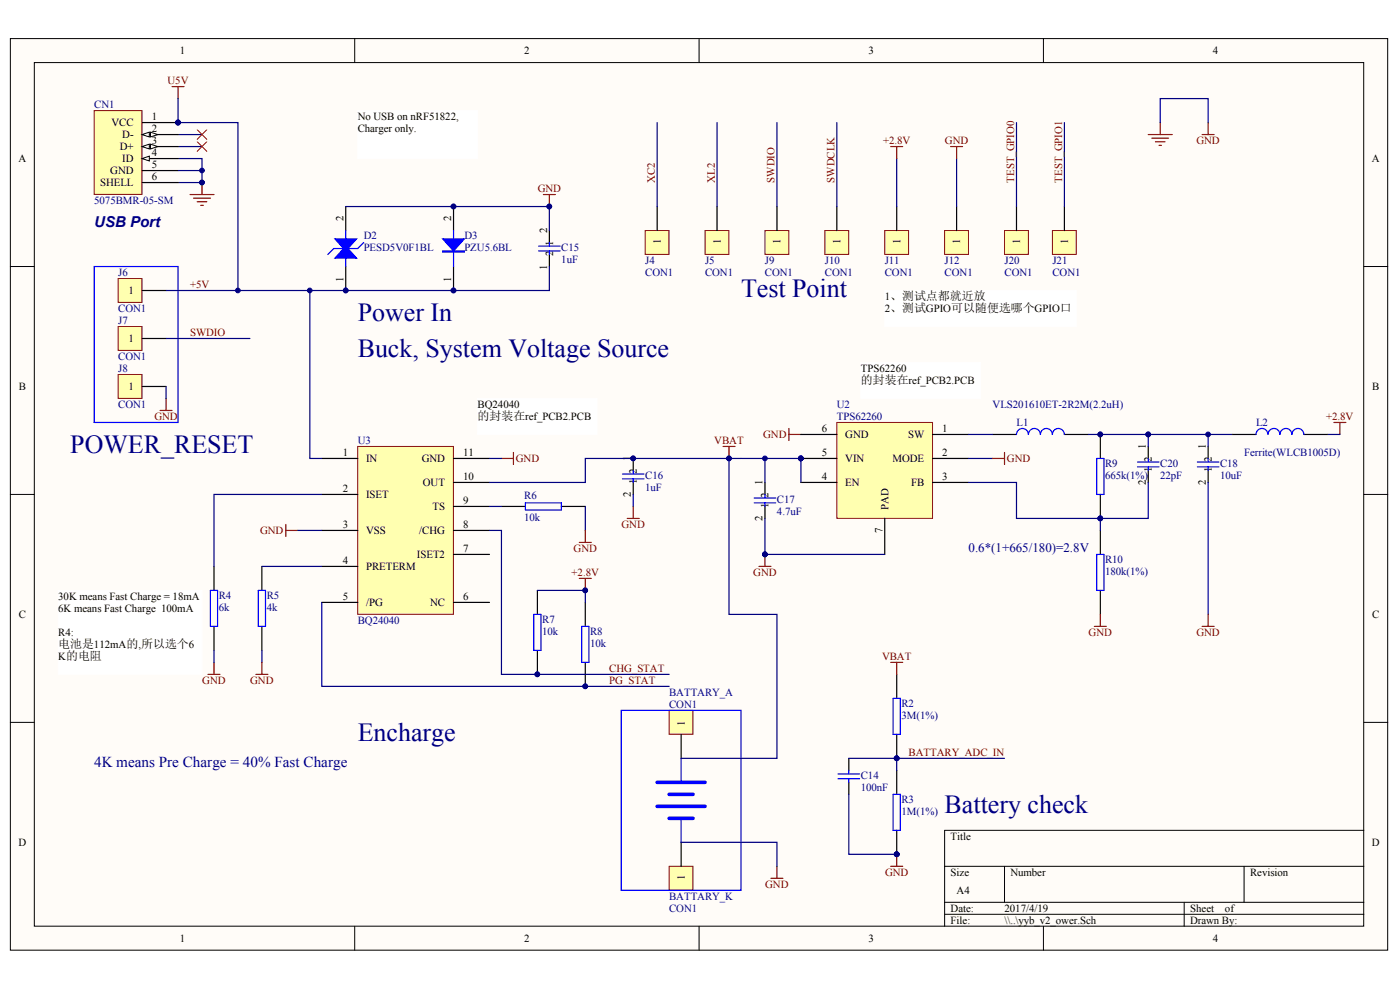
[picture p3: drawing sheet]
<svg xmlns="http://www.w3.org/2000/svg" width="296mm" height="209mm" viewBox="0 0 296 209" stroke-linecap="round" stroke-linejoin="round" font-family="sans-serif">
<defs><g id="words">
<g font-size="5.5" fill="#000080">
<text x="156.7" y="62.7">Test Point</text>
<text x="75.6" y="67.8">Power In</text>
<text x="75.6" y="75.4">Buck, System Voltage Source</text>
<text x="14.9" y="95.7">POWER_RESET</text>
<text x="75.6" y="156.5">Encharge</text>
<text x="199.7" y="171.7">Battery check</text>
</g>
<g font-size="3.2" fill="#000080">
<text x="19.9" y="48">USB Port</text>
<text x="19.9" y="162.1">4K means Pre Charge = 40% Fast Charge</text>
</g>
<text font-size="2.7" fill="#000080" x="204.8" y="116.6">0.6*(1+665/180)=2.8V</text>
<g font-size="2.5">
<text x="182" y="81.2">的封装在ref_PCB2.PCB</text>
<text x="100.9" y="88.8">的封装在ref_PCB2.PCB</text>
<text x="12.3" y="136.9">电池是112mA的,所以选个6</text>
</g>
<g font-size="2.3">
<text x="38" y="11.5">1</text>
<text x="110.8" y="11.5">2</text>
<text x="183.6" y="11.5">3</text>
<text x="256.4" y="11.5">4</text>
<text x="23.6" y="26.7">VCC</text>
<text x="25.9" y="29.2">D-</text>
<text x="32.1" y="25.4">1</text>
<text x="32.1" y="27.9">2</text>
<text x="75.6" y="25.4">No USB on nRF51822,</text>
<text x="75.6" y="27.9">Charger only.</text>
<text x="3.9" y="34.3">A</text>
<text x="25.3" y="31.7">D+</text>
<text x="25.9" y="34.3">ID</text>
<text x="32.1" y="30.5">3</text>
<text x="32.1" y="33">4</text>
<text x="32.1" y="35.5">5</text>
<text x="290" y="34.3">A</text>
<text x="21.2" y="39.4">SHELL</text>
<text x="23.3" y="36.8">GND</text>
<text x="32.1" y="38.1">6</text>
<text x="72.6" y="46.7" transform="rotate(-90 72.6 46.7)">2</text>
<text x="95.4" y="46.7" transform="rotate(-90 95.4 46.7)">2</text>
<text x="115.7" y="49.2" transform="rotate(-90 115.7 49.2)">2</text>
<text x="116.9" y="52" transform="rotate(-90 116.9 52)">1</text>
<text x="139.7" y="51.6" transform="rotate(-90 139.7 51.6)">1</text>
<text x="152.4" y="51.6" transform="rotate(-90 152.4 51.6)">1</text>
<text x="165" y="51.6" transform="rotate(-90 165 51.6)">1</text>
<text x="177.7" y="51.6" transform="rotate(-90 177.7 51.6)">1</text>
<text x="190.4" y="51.6" transform="rotate(-90 190.4 51.6)">1</text>
<text x="203" y="51.6" transform="rotate(-90 203 51.6)">1</text>
<text x="215.7" y="51.6" transform="rotate(-90 215.7 51.6)">1</text>
<text x="225.8" y="51.6" transform="rotate(-90 225.8 51.6)">1</text>
<text x="72.6" y="59.5" transform="rotate(-90 72.6 59.5)">1</text>
<text x="95.4" y="59.5" transform="rotate(-90 95.4 59.5)">1</text>
<text x="115.7" y="57" transform="rotate(-90 115.7 57)">1</text>
<text x="116.9" y="54.2" transform="rotate(-90 116.9 54.2)">2</text>
<text x="27.1" y="62.2">1</text>
<text x="187" y="63.4">1、测试点都就近放</text>
<text x="187" y="66">2、测试GPIO可以随便选哪个GPIO口</text>
<text x="27.1" y="72.3">1</text>
<text x="4" y="82.4">B</text>
<text x="27.1" y="82.4">1</text>
<text x="182" y="78.6">TPS62260</text>
<text x="290.1" y="82.4">B</text>
<text x="100.9" y="86.2">BQ24040</text>
<text x="173.7" y="91.3">6</text>
<text x="178.7" y="92.6">GND</text>
<text x="192" y="92.6">SW</text>
<text x="199.2" y="91.3">1</text>
<text x="242.3" y="94.8" transform="rotate(-90 242.3 94.8)">1</text>
<text x="254.9" y="94.8" transform="rotate(-90 254.9 94.8)">1</text>
<text x="72.5" y="96.4">1</text>
<text x="77.4" y="97.6">IN</text>
<text x="89.1" y="97.6">GND</text>
<text x="97.9" y="101.5">10</text>
<text x="97.9" y="96.4">11</text>
<text x="133.4" y="97.4" transform="rotate(-90 133.4 97.4)">1</text>
<text x="134.6" y="100.2" transform="rotate(-90 134.6 100.2)">2</text>
<text x="173.7" y="96.4">5</text>
<text x="173.7" y="101.5">4</text>
<text x="178.7" y="97.6">VIN</text>
<text x="188.7" y="97.6">MODE</text>
<text x="199.2" y="101.5">3</text>
<text x="199.2" y="96.4">2</text>
<text x="243.5" y="99.8" transform="rotate(-90 243.5 99.8)">1</text>
<text x="243.5" y="97.6" transform="rotate(-90 243.5 97.6)">2</text>
<text x="256.2" y="99.8" transform="rotate(-90 256.2 99.8)">1</text>
<text x="256.2" y="97.6" transform="rotate(-90 256.2 97.6)">2</text>
<text x="72.5" y="104">2</text>
<text x="77.4" y="105.3">ISET</text>
<text x="89.4" y="102.7">OUT</text>
<text x="91.4" y="107.8">TS</text>
<text x="97.9" y="106.5">9</text>
<text x="133.4" y="105.1" transform="rotate(-90 133.4 105.1)">2</text>
<text x="134.6" y="102.3" transform="rotate(-90 134.6 102.3)">1</text>
<text x="161.2" y="102.5" transform="rotate(-90 161.2 102.5)">1</text>
<text x="162.5" y="107.4" transform="rotate(-90 162.5 107.4)">1</text>
<text x="162.5" y="105.3" transform="rotate(-90 162.5 105.3)">2</text>
<text x="178.7" y="102.7">EN</text>
<text x="187.8" y="107.8" transform="rotate(-90 187.8 107.8)">PAD</text>
<text x="192.6" y="102.7">FB</text>
<text x="242.3" y="102.6" transform="rotate(-90 242.3 102.6)">2</text>
<text x="254.9" y="102.6" transform="rotate(-90 254.9 102.6)">2</text>
<text x="72.5" y="111.6">3</text>
<text x="77.4" y="112.9">VSS</text>
<text x="88.6" y="112.9">/CHG</text>
<text x="97.9" y="111.6">8</text>
<text x="161.2" y="110.2" transform="rotate(-90 161.2 110.2)">2</text>
<text x="186.6" y="112.7" transform="rotate(-90 186.6 112.7)">7</text>
<text x="72.5" y="119.2">4</text>
<text x="88.1" y="117.9">ISET2</text>
<text x="97.9" y="116.7">7</text>
<text x="77.4" y="120.5">PRETERM</text>
<text x="4" y="130.6">C</text>
<text x="12.3" y="126.8">30K means Fast Charge = 18mA</text>
<text x="12.3" y="129.3">6K means Fast Charge 100mA</text>
<text x="72.5" y="126.8">5</text>
<text x="77.4" y="128.1">/PG</text>
<text x="90.9" y="128.1">NC</text>
<text x="97.9" y="126.8">6</text>
<text x="290.1" y="130.6">C</text>
<text x="12.3" y="134.4">R4:</text>
<text x="12.3" y="139.5">K的电阻</text>
<text x="144.8" y="153.4" transform="rotate(-90 144.8 153.4)">1</text>
<text x="3.9" y="178.8">D</text>
<text x="201" y="177.5">Title</text>
<text x="290" y="178.8">D</text>
<text x="144.8" y="186" transform="rotate(-90 144.8 186)">1</text>
<text x="201" y="185.1">Size</text>
<text x="213.6" y="185.1">Number</text>
<text x="264.3" y="185.1">Revision</text>
<text x="202.2" y="188.9">A4</text>
<text x="201" y="192.7">Date:</text>
<text x="201" y="195.2">File:</text>
<text x="212.4" y="192.7">2017/4/19</text>
<text x="212.4" y="195.2">\\..\yyb_v2_ower.Sch</text>
<text x="251.6" y="192.7">Sheet</text>
<text x="251.6" y="195.2">Drawn By:</text>
<text x="259" y="192.7">of</text>
<text x="38" y="199">1</text>
<text x="110.8" y="199">2</text>
<text x="183.6" y="199">3</text>
<text x="256.4" y="199">4</text>
</g>
<g font-size="2.3" fill="#800000">
<text x="35.4" y="17.8">U5V</text>
<text x="186.7" y="30.5">+2.8V</text>
<text x="199.8" y="30.5">GND</text>
<text x="252.9" y="30.5">GND</text>
<text x="113.7" y="40.6">GND</text>
<text x="138.4" y="38.6" transform="rotate(-90 138.4 38.6)">XC2</text>
<text x="151.1" y="38.6" transform="rotate(-90 151.1 38.6)">XL2</text>
<text x="163.8" y="38.6" transform="rotate(-90 163.8 38.6)">SWDIO</text>
<text x="176.4" y="38.6" transform="rotate(-90 176.4 38.6)">SWDCLK</text>
<text x="214.4" y="38.6" transform="rotate(-90 214.4 38.6)">TEST_GPIO0</text>
<text x="224.5" y="38.6" transform="rotate(-90 224.5 38.6)">TEST_GPIO1</text>
<text x="40.2" y="60.9">+5V</text>
<text x="40.2" y="71">SWDIO</text>
<text x="32.6" y="88.8">GND</text>
<text x="280.4" y="88.8">+2.8V</text>
<text x="151" y="93.9">VBAT</text>
<text x="161.3" y="92.6">GND</text>
<text x="109.1" y="97.6">GND</text>
<text x="212.9" y="97.6">GND</text>
<text x="55" y="112.9">GND</text>
<text x="131.4" y="111.6">GND</text>
<text x="121.3" y="116.7">GND</text>
<text x="120.8" y="121.7">+2.8V</text>
<text x="159.3" y="121.7">GND</text>
<text x="230.2" y="134.4">GND</text>
<text x="252.9" y="134.4">GND</text>
<text x="128.8" y="142">CHG_STAT</text>
<text x="186.5" y="139.5">VBAT</text>
<text x="42.8" y="144.6">GND</text>
<text x="52.9" y="144.6">GND</text>
<text x="128.8" y="144.6">PG_STAT</text>
<text x="192.1" y="159.8">BATTARY_ADC_IN</text>
<text x="187.1" y="185.1">GND</text>
<text x="161.8" y="187.6">GND</text>
</g>
<g font-size="2.3" fill="#000080">
<text x="19.9" y="22.9">CN1</text>
<text x="19.9" y="43.1">5075BMR-05-SM</text>
<text x="76.9" y="50.5">D2</text>
<text x="76.9" y="53">PESD5V0F1BL</text>
<text x="98.2" y="50.5">D3</text>
<text x="98.2" y="53">PZU5.6BL</text>
<text x="118.7" y="53">C15</text>
<text x="25" y="58.4">J6</text>
<text x="118.7" y="55.6">1uF</text>
<text x="136.4" y="55.8">J4</text>
<text x="136.4" y="58.4">CON1</text>
<text x="149.1" y="55.8">J5</text>
<text x="149.1" y="58.4">CON1</text>
<text x="161.7" y="55.8">J9</text>
<text x="161.7" y="58.4">CON1</text>
<text x="174.4" y="55.8">J10</text>
<text x="174.4" y="58.4">CON1</text>
<text x="187" y="55.8">J11</text>
<text x="187" y="58.4">CON1</text>
<text x="199.7" y="55.8">J12</text>
<text x="199.7" y="58.4">CON1</text>
<text x="212.4" y="55.8">J20</text>
<text x="212.4" y="58.4">CON1</text>
<text x="222.5" y="55.8">J21</text>
<text x="222.5" y="58.4">CON1</text>
<text x="25" y="66">CON1</text>
<text x="25" y="68.5">J7</text>
<text x="25" y="76.1">CON1</text>
<text x="25" y="78.6">J8</text>
<text x="25" y="86.2">CON1</text>
<text x="176.9" y="86.2">U2</text>
<text x="176.9" y="88.8">TPS62260</text>
<text x="209.8" y="86.2">VLS201610ET-2R2M(2.2uH)</text>
<text x="75.6" y="93.9">U3</text>
<text x="214.9" y="90">L1</text>
<text x="265.6" y="90">L2</text>
<text x="136.4" y="101.2">C16</text>
<text x="233.6" y="98.7">R9</text>
<text x="233.6" y="101.2">665k(1%)</text>
<text x="245.3" y="98.7">C20</text>
<text x="245.3" y="101.2">22pF</text>
<text x="257.9" y="98.7">C18</text>
<text x="257.9" y="101.2">10uF</text>
<text x="263" y="96.4">Ferrite(WLCB1005D)</text>
<text x="110.8" y="105.5">R6</text>
<text x="136.4" y="103.7">1uF</text>
<text x="164.3" y="106.3">C17</text>
<text x="110.8" y="110.1">10k</text>
<text x="164.3" y="108.8">4.7uF</text>
<text x="233.6" y="118.9">R10</text>
<text x="233.6" y="121.5">180k(1%)</text>
<text x="46.3" y="126.5">R4</text>
<text x="46.3" y="129.1">6k</text>
<text x="56.4" y="126.5">R5</text>
<text x="56.4" y="129.1">4k</text>
<text x="75.6" y="131.9">BQ24040</text>
<text x="114.6" y="131.6">R7</text>
<text x="114.6" y="134.1">10k</text>
<text x="124.8" y="134.1">R8</text>
<text x="124.8" y="136.7">10k</text>
<text x="141.5" y="147.1">BATTARY_A</text>
<text x="141.5" y="149.6">CON1</text>
<text x="190.6" y="149.4">R2</text>
<text x="190.6" y="151.9">3M(1%)</text>
<text x="182" y="164.6">C14</text>
<text x="182" y="167.1">100nF</text>
<text x="190.6" y="169.6">R3</text>
<text x="190.6" y="172.2">1M(1%)</text>
<text x="141.5" y="190.2">BATTARY_K</text>
<text x="141.5" y="192.7">CON1</text>
</g>
</g></defs>
<g fill="#fffcf8" stroke="#000" stroke-width=".21">
<path d="M2.2 8.2h291.2v192.6h-291.2z"/>
<path d="M7.3 13.2h281v182.5h-281z"/>
</g>
<g fill="none" stroke="#000" stroke-width=".21">
<path d="M75 8.2v5M147.8 8.2v5M220.6 8.2v5M2.2 56.3h5.1M288.3 56.3h5.1M2.2 104.5h5.1M288.3 104.5h5.1M2.2 152.6h5.1M288.3 152.6h5.1M288.3 175.5h-88.6v20.2M75 195.7v5.1M147.8 195.7v5.1"/>
<path d="M199.7 183.1h88.6M199.7 190.7h88.6M199.7 193.2h88.6M212.4 183.1v7.6M220.6 195.7v5.1M250.4 190.7v5M263 183.1v7.6"/>
</g>
<path d="M25 58.9h5v5h-5z" fill="#ffffb0" stroke="#800000" stroke-width=".21"/>
<path d="M30 61.4h5.1" fill="none" stroke="#000" stroke-width=".25"/>
<path d="M25 69h5v5h-5z" fill="#ffffb0" stroke="#800000" stroke-width=".21"/>
<path d="M30 71.5h5.1" fill="none" stroke="#000" stroke-width=".25"/>
<path d="M33.8 86.7h2.6M35.1 84.2v2.5" fill="none" stroke="#800000" stroke-width=".25"/>
<path d="M25 79.1h5v5.1h-5z" fill="#ffffb0" stroke="#800000" stroke-width=".21"/>
<path d="M116.1 48.7v2.5M116.1 53.8v2.5M30 81.7h5.1M133.9 96.9v2.5M45.2 119.7v5.1M133.9 101.9v2.6M45.2 132.4v5" fill="none" stroke="#000" stroke-width=".25"/>
<path d="M113.9 52h4.5M113.9 53h4.5M116.1 51.2v.8M116.1 53v.8M133.9 99.4v.8M131.6 101.2h4.5M131.6 100.2h4.5M133.9 101.2v.7M44.5 124.8h1.5v7.6h-1.5z" fill="none" stroke="#00f" stroke-width=".25"/>
<path d="M114.9 41.1h2.5M116.1 41.1v2.5M60.4 110.8v2.6M60.4 112.1h2.6M45.2 140v2.5M44 142.5h2.5" fill="none" stroke="#800000" stroke-width=".25"/>
<g fill="#000080" stroke="#000080" stroke-width=".21">
<circle cx="133.9" cy="96.9" r=".49"/>
<circle cx="116.1" cy="43.6" r=".49"/>
</g>
<path d="M75.6 94.3h20.3v35.5h-20.3z" fill="#ffffb0" stroke="#800000" stroke-width=".21"/>
<g fill="none" stroke="#000" stroke-width=".25">
<path d="M73.1 43.6v5.1M73.1 56.3v5.1M95.9 43.6v5.1M95.9 56.3v5.1M68 96.9h7.6M95.9 96.9h7.6M209.8 91.8h5.1M225 91.8h5.1M255.4 94.3v2.6M255.4 99.4v2.5M55.4 119.7v5.1M68 104.5h7.6"/>
<path d="M68 112.1h7.6M68 119.7h7.6M95.9 112.1h7.6M95.9 117.2h7.6M95.9 107h7.6M95.9 101.9h7.6M106 107h5.1M118.7 107h5M161.7 101.9v2.6M161.7 107v2.6M55.4 132.4v5M68 127.3h7.6"/>
<path d="M95.9 127.3h7.6M113.6 124.8v5M113.6 137.4v5.1M123.7 127.3v5.1M123.7 140v5"/>
</g>
<path d="M103.5 96.9h2.5M63 112.1h5M103.5 112.1h2.5v30.4h35.5M103.5 107h2.5M123.7 107v5.1M133.9 104.5v2.5M45.2 137.4v2.6M55.4 137.4v2.6M68 127.3v17.7h73.5M113.6 124.8h10.1v2.5" fill="none" stroke="#000080" stroke-width=".25"/>
<g fill="none" stroke="#00f" stroke-width=".25">
<path d="M73.1 48.7v7.6M76.9 51.2l-1.3 1.3h-5l-1.3 1.3M95.9 48.7v7.6M217.4 91.8a1.25 1.25 0 0 0-1.2-1.3 1.25 1.25 0 0 0-1.3 1.3M219.9 91.8a1.25 1.25 0 0 0-1.2-1.3 1.25 1.25 0 0 0-1.3 1.3M222.5 91.8a1.25 1.25 0 0 0-1.3-1.3 1.25 1.25 0 0 0-1.2 1.3M225 91.8a1.25 1.25 0 0 0-1.2-1.3 1.25 1.25 0 0 0-1.3 1.3M253.1 98.7h4.6M253.1 97.6h4.6M255.4 96.9v.7M255.4 98.7v.7M111.1 106.3h7.6v1.5h-7.6z"/>
<path d="M159.4 106.3h4.6M159.4 105.2h4.6M161.7 104.5v.7M161.7 106.3v.7M54.6 124.8h1.5v7.6h-1.5zM112.9 129.8h1.5v7.6h-1.5zM123 132.4h1.5v7.6h-1.5z"/>
</g>
<g fill="none" stroke="#800000" stroke-width=".25">
<path d="M106 96.9h2.5M108.5 95.6v2.5M152.9 94.3h2.5M154.1 94.3v2.6M166.8 90.5v2.6M166.8 91.8h2.5M282 89.3h2.5M283.3 89.3v2.5M122.5 114.6h2.5M123.7 112.1v2.5M132.6 109.6h2.5M133.9 107v2.6"/>
<path d="M160.5 119.7h2.5M161.7 117.2v2.5M55.4 140v2.5M122.5 122.2h2.5M123.7 122.2v2.6M54.1 142.5h2.5"/>
</g>
<g fill="#000080" stroke="#000080" stroke-width=".21">
<circle cx="154.1" cy="96.9" r=".49"/>
<circle cx="73.1" cy="61.4" r=".49"/>
<circle cx="95.9" cy="43.6" r=".49"/>
<circle cx="95.9" cy="61.4" r=".49"/>
<circle cx="113.6" cy="142.5" r=".49"/>
<circle cx="123.7" cy="145" r=".49"/>
<circle cx="123.7" cy="124.7" r=".49"/>
<circle cx="161.7" cy="117.1" r=".49"/>
</g>
<g fill="#00f" stroke="#00f" stroke-width=".25">
<path d="M73.1 52l2.3 2.5h-4.6z"/>
<path d="M70.8 50.5h4.6l-2.3 2.5z"/>
<path d="M93.6 50.5h4.6l-2.3 2.5z"/>
<path d="M93.6 53h4.6v.3h-4.6z" fill-rule="evenodd"/>
</g>
<path d="M176.9 89.3h20.3v20.2h-20.3z" fill="#ffffb0" stroke="#800000" stroke-width=".21"/>
<g fill="none" stroke="#000" stroke-width=".25">
<path d="M169.3 96.9h7.6M169.3 91.8h7.6M197.2 96.9h7.6M197.2 91.8h7.6M232.6 91.8v5.1M242.8 94.3v2.6M242.8 99.4v2.5M260.5 91.8h5M275.7 91.8h5M169.3 101.9h7.6M187 109.6v7.6M197.2 101.9h7.6"/>
<path d="M232.6 104.5v5.1M232.6 112.1v5.1M232.6 124.8v5"/>
</g>
<g fill="#000080" stroke="#000080" stroke-width=".21">
<circle cx="169.3" cy="96.9" r=".49"/>
<circle cx="161.7" cy="117.1" r=".49"/>
<circle cx="232.6" cy="109.5" r=".49"/>
<circle cx="232.6" cy="91.8" r=".49"/>
<circle cx="255.4" cy="91.8" r=".49"/>
<circle cx="116.1" cy="43.6" r=".49"/>
</g>
<path d="M73.1 43.6h43v5.1M35.1 81.7v2.5M204.8 91.8h5M204.8 96.9h5M255.4 91.8v2.5M280.7 91.8h2.6M55.4 119.7h12.6M68 104.5h-22.8v15.2M161.7 117.2h25.3M204.8 101.9h10.1v7.7h27.9v-7.7M232.6 109.6v2.5M255.4 101.9v27.9" fill="none" stroke="#000080" stroke-width=".25"/>
<path d="M209.8 96.9h2.6M212.4 95.6v2.5M231.4 132.4h2.5M232.6 129.8v2.6M254.2 132.4h2.5M255.4 129.8v2.6M163 185.6h2.5M164.3 183.1v2.5" fill="none" stroke="#800000" stroke-width=".25"/>
<path d="M19.9 56.3h17.7v33h-17.7zM231.9 96.9h1.5v7.6h-1.5zM240.5 98.7h4.5M240.5 97.6h4.5M242.8 96.9v.7M242.8 98.7v.7M273.1 91.8a1.27 1.27 0 0 0-1.2-1.3 1.27 1.27 0 0 0-1.3 1.3 1.27 1.27 0 0 0-1.3-1.3 1.27 1.27 0 0 0-1.2 1.3 1.25 1.25 0 0 0-1.3-1.3 1.25 1.25 0 0 0-1.3 1.3M275.7 91.8a1.25 1.25 0 0 0-1.3-1.3 1.25 1.25 0 0 0-1.3 1.3M231.9 117.2h1.5v7.6h-1.5z" fill="none" stroke="#00f" stroke-width=".25"/>
<path d="M141.5 150.1h5v5.1h-5z" fill="#ffffb0" stroke="#800000" stroke-width=".21"/>
<path d="M144 155.2v5" fill="none" stroke="#000" stroke-width=".25"/>
<path d="M141.5 183.1h5v5h-5z" fill="#ffffb0" stroke="#800000" stroke-width=".21"/>
<path d="M144 178v5.1" fill="none" stroke="#000" stroke-width=".25"/>
<path d="M138.9 165.3h10.2M138.9 170.4h10.2M141.5 167.9h5M141.5 172.9h5" fill="none" stroke="#00f" stroke-width=".76"/>
<path d="M131.3 150.1h25.4v38h-25.4zM144 160.2v5.1M144 172.9v5.1" fill="none" stroke="#00f" stroke-width=".25"/>
<path d="M37.6 33.5h5.1v5.1h-5.1M37.6 28.4h5.1M37.6 31h5.1M35.1 71.5h17.7M230.1 91.8h12.7M260.5 91.8h-17.7v2.5M144 178h20.3v5.1" fill="none" stroke="#000080" stroke-width=".25"/>
<g fill="#000080" stroke="#000080" stroke-width=".21">
<circle cx="242.7" cy="91.8" r=".49"/>
<circle cx="42.7" cy="38.6" r=".49"/>
</g>
<path d="M36.4 18.3h2.5M37.6 18.3v2.5M42.7 38.6v2.5M40.2 41.1h5M40.9 41.9h3.6M41.7 42.6h2M42.5 43.4h.5" fill="none" stroke="#800000" stroke-width=".25"/>
<path d="M19.9 23.4h10.1v17.7h-10.1z" fill="#ffffb0" stroke="#800000" stroke-width=".21"/>
<path d="M30 25.9h7.6M30 28.4h7.6" fill="none" stroke="#000" stroke-width=".25"/>
<circle cx="37.6" cy="25.9" r=".49" fill="#000080" stroke="#000080" stroke-width=".21"/>
<g fill="#fffcf8" stroke="#000" stroke-width=".21">
<path d="M30 28.4l1.6-.5v1z"/>
<path d="M31.8 27.9l1.5 .5-1.5 .5z"/>
</g>
<path d="M30 31h7.6" fill="none" stroke="#000" stroke-width=".25"/>
<g fill="#fffcf8" stroke="#000" stroke-width=".21">
<path d="M30 31l1.6-.5v1z"/>
<path d="M31.8 30.5l1.5 .5-1.5 .5z"/>
</g>
<path d="M30 33.5h7.6" fill="none" stroke="#000" stroke-width=".25"/>
<path d="M30 33.5l1.6-.5v1z" fill="#fffcf8" stroke="#000" stroke-width=".21"/>
<path d="M30 36h7.6M30 38.6h7.6" fill="none" stroke="#000" stroke-width=".25"/>
<g fill="#000080" stroke="#000080" stroke-width=".21">
<circle cx="37.6" cy="25.9" r=".49"/>
<circle cx="42.7" cy="36" r=".49"/>
<circle cx="65.5" cy="61.4" r=".49"/>
<circle cx="169.3" cy="96.9" r=".49"/>
<circle cx="154.1" cy="96.9" r=".49"/>
<circle cx="50.3" cy="61.4" r=".49"/>
<circle cx="161.7" cy="117.1" r=".49"/>
<circle cx="161.7" cy="96.9" r=".49"/>
</g>
<path d="M37.6 20.8v5.1h12.7v35.5M37.6 36h5.1M245.3 25.9v-5.1h10.1v5.1M116.1 56.3v5.1h-81M65.5 61.4v35.5h2.5M154.1 96.9v32.9h10.2v30.4h-20.3M161.7 96.9v5M103.5 101.9h20.2v-5h45.6v5M161.7 109.6v7.6" fill="none" stroke="#000080" stroke-width=".25"/>
<path d="M41.7 27.4l2 2M41.7 30l2 2M43.7 27.4l-2 2M43.7 30l-2 2" fill="none" stroke="#f00" stroke-width=".21"/>
<path d="M75.6 23.4h25.3v10.1h-25.3z" fill="#fff" stroke="#fff" stroke-width=".21"/>
<path d="M242.8 28.4h5M243.5 29.2h3.6M244.3 30h2M245 30.7h.5M245.3 25.9v2.5M254.2 28.4h2.5M255.4 25.9v2.5" fill="none" stroke="#800000" stroke-width=".25"/>
<path d="M136.4 48.7h5v5.1h-5z" fill="#ffffb0" stroke="#800000" stroke-width=".21"/>
<path d="M138.9 43.6v5.1" fill="none" stroke="#000" stroke-width=".25"/>
<path d="M138.9 25.9v17.7" fill="none" stroke="#000080" stroke-width=".25"/>
<path d="M149.1 48.7h5v5.1h-5z" fill="#ffffb0" stroke="#800000" stroke-width=".21"/>
<path d="M151.6 43.6v5.1" fill="none" stroke="#000" stroke-width=".25"/>
<path d="M151.6 25.9v17.7" fill="none" stroke="#000080" stroke-width=".25"/>
<path d="M161.7 48.7h5.1v5.1h-5.1z" fill="#ffffb0" stroke="#800000" stroke-width=".21"/>
<path d="M164.3 43.6v5.1" fill="none" stroke="#000" stroke-width=".25"/>
<path d="M164.3 25.9v17.7" fill="none" stroke="#000080" stroke-width=".25"/>
<path d="M174.4 48.7h5v5.1h-5z" fill="#ffffb0" stroke="#800000" stroke-width=".21"/>
<path d="M176.9 43.6v5.1" fill="none" stroke="#000" stroke-width=".25"/>
<path d="M176.9 25.9v17.7" fill="none" stroke="#000080" stroke-width=".25"/>
<path d="M187 48.7h5.1v5.1h-5.1z" fill="#ffffb0" stroke="#800000" stroke-width=".21"/>
<path d="M189.6 43.6v5.1" fill="none" stroke="#000" stroke-width=".25"/>
<path d="M189.6 33.5v10.1" fill="none" stroke="#000080" stroke-width=".25"/>
<path d="M199.7 48.7h5v5.1h-5z" fill="#ffffb0" stroke="#800000" stroke-width=".21"/>
<path d="M202.2 43.6v5.1M189.6 142.5v5.1M189.6 155.2v5M179.4 160.2v2.6M179.4 165.3v2.6M189.6 162.8v5.1M189.6 175.5v5" fill="none" stroke="#000" stroke-width=".25"/>
<path d="M202.2 33.5v10.1M179.4 167.9v12.6h10.2M179.4 160.2h33M189.6 160.2v2.6" fill="none" stroke="#000080" stroke-width=".25"/>
<path d="M188.3 31h2.5M189.6 31v2.5M201 31h2.5M202.2 31v2.5M188.3 140h2.5M189.6 140v2.5M188.3 183.1h2.5M189.6 180.5v2.6" fill="none" stroke="#800000" stroke-width=".25"/>
<g fill="#000080" stroke="#000080" stroke-width=".21">
<circle cx="189.6" cy="160.2" r=".49"/>
<circle cx="189.6" cy="180.5" r=".49"/>
</g>
<path d="M188.8 147.6h1.5v7.6h-1.5zM177.2 164.6h4.5M177.2 163.5h4.5M179.4 162.8v.7M179.4 164.6v.7M188.8 167.9h1.5v7.6h-1.5z" fill="none" stroke="#00f" stroke-width=".25"/>
<path d="M212.4 48.7h5v5.1h-5z" fill="#ffffb0" stroke="#800000" stroke-width=".21"/>
<path d="M214.9 43.6v5.1" fill="none" stroke="#000" stroke-width=".25"/>
<path d="M214.9 25.9v17.7" fill="none" stroke="#000080" stroke-width=".25"/>
<path d="M222.5 48.7h5v5.1h-5z" fill="#ffffb0" stroke="#800000" stroke-width=".21"/>
<path d="M225 43.6v5.1" fill="none" stroke="#000" stroke-width=".25"/>
<path d="M225 25.9v17.7" fill="none" stroke="#000080" stroke-width=".25"/>
<g fill="#fff" stroke="#fff" stroke-width=".21">
<path d="M12.3 124.8h30.4v17.7h-30.4z"/>
<path d="M187 61.4h40.5v7.6h-40.5z"/>
<path d="M100.9 84.2h25.3v7.6h-25.3z"/>
<path d="M182 76.6h25.3v7.6h-25.3z"/>
</g>
<use href="#words"/>
</svg>
